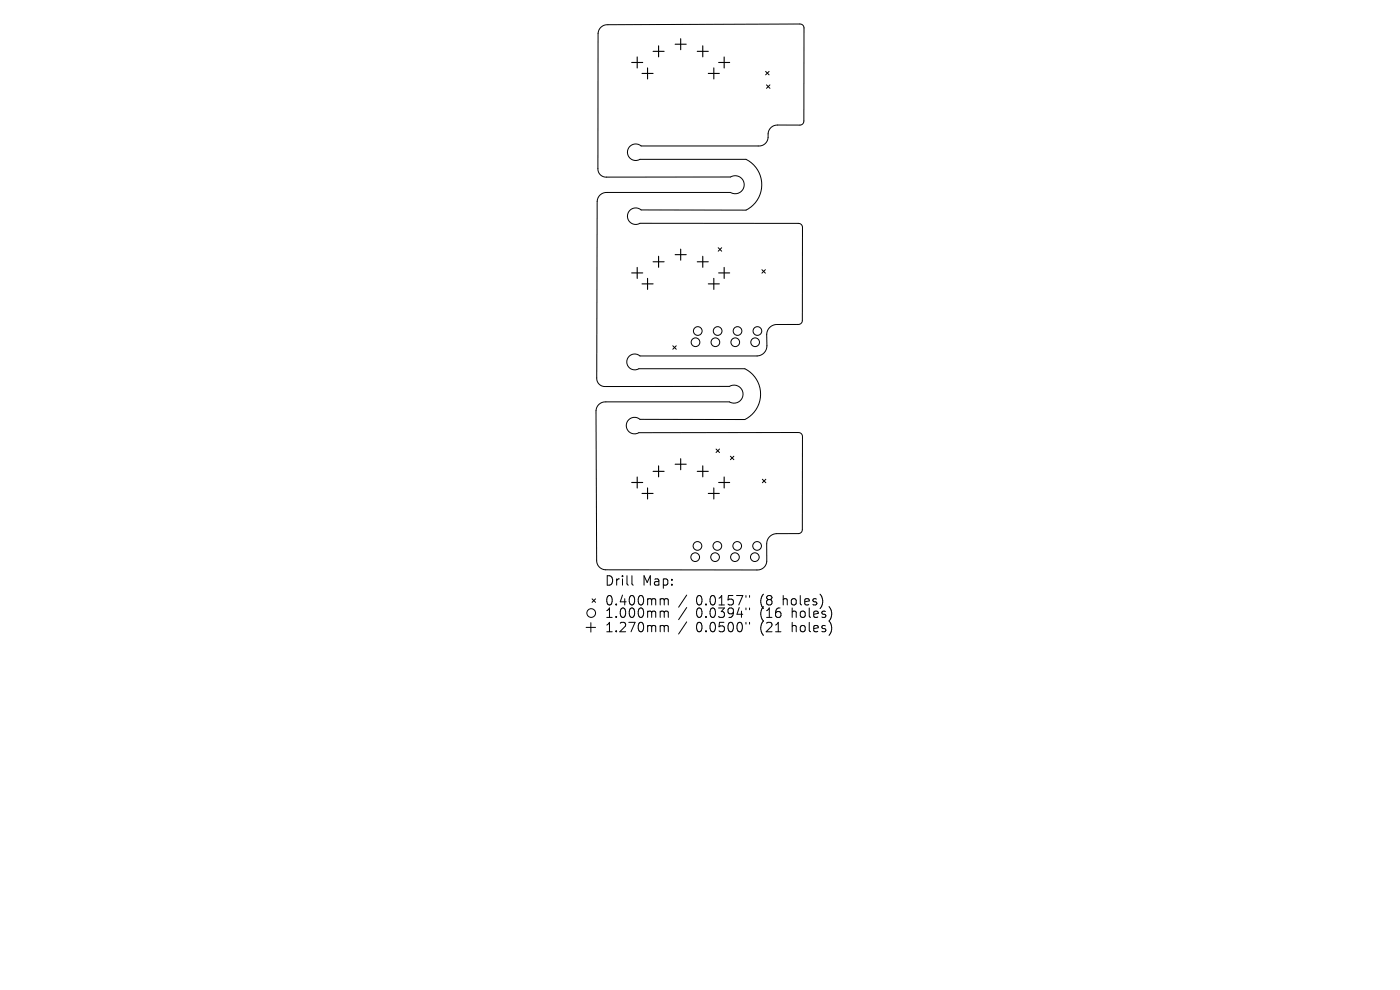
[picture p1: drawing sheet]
<svg xmlns="http://www.w3.org/2000/svg" width="297mm" height="210mm" viewBox="0 0 297 210" stroke-linecap="round" stroke-linejoin="round" font-family="sans-serif">
<defs><g id="words">
<g font-size="2.8">
<text x="128.3" y="124.5">Drill</text>
<text x="136.3" y="124.5">Map:</text>
<text x="128.3" y="128.7">0.400mm</text>
<text x="128.3" y="131.3">1.000mm</text>
<text x="147.6" y="128.7">0.0157&quot;</text>
<text x="147.6" y="131.3">0.0394&quot;</text>
<text x="161.2" y="128.7">(8</text>
<text x="161.2" y="131.3">(16</text>
<text x="166.1" y="128.7">holes)</text>
<text x="168" y="131.3">holes)</text>
<text x="128.3" y="134.3">1.270mm</text>
<text x="147.6" y="134.3">0.0500&quot;</text>
<text x="161.2" y="134.3">(21</text>
<text x="168" y="134.3">holes)</text>
</g>
</g></defs>
<g fill="none" stroke="#000" stroke-width=".21">
<path d="M127.5 5.7l.7-.3 .7-.2 40.8-.1 .5 .1 .4 .7-.1 20-.2 .4-.5 .2h-4.9a2.07 2.07 0 0 0-2 2.7 1.91 1.91 0 0 1-2.1 1.8h-24.8a1.76 1.76 0 0 0-2.9 1.1 1.76 1.76 0 0 0 2.7 1.7h22.5a6 6 0 0 1 3.3 5.4 6 6 0 0 1-3.3 5.4l-22.3-.1a1.76 1.76 0 0 0-2.9 1.2 1.76 1.76 0 0 0 2.7 1.7h33.6l.4 .1 .4 .7v20l-.3 .4-.4 .2h-4.8a2.15 2.15 0 0 0-2 2.2v2.4a2.15 2.15 0 0 1-2.1 2.1h-24.8a1.69 1.69 0 0 0-2.3 0 1.69 1.69 0 0 0-.2 2.3 1.69 1.69 0 0 0 2.2 .4h22.5a6 6 0 0 1 3.4 5.4 6 6 0 0 1-3.4 5.4h-22.2a1.76 1.76 0 0 0-2.9 1.1 1.76 1.76 0 0 0 2.6 1.7h33.9l.4 .1 .4 .7v20l-.3 .4-.4 .2h-4.8a2.15 2.15 0 0 0-2.1 2.2l.1 3.7a1.96 1.96 0 0 1-2.1 1.8h-32.2a1.96 1.96 0 0 1-1.8-2.1l-.2-31.7a1.98 1.98 0 0 1 2.1-1.9h26.2a1.91 1.91 0 0 0 2.9-1.6 1.91 1.91 0 0 0-2.9-1.6h-26.3a1.73 1.73 0 0 1-1.8-1.8l.1-37.5a1.98 1.98 0 0 1 2.1-1.9h26.2a1.91 1.91 0 0 0 2.9-1.6 1.91 1.91 0 0 0-2.9-1.7l-26.3 .1a1.73 1.73 0 0 1-1.9-1.9l.1-28.6 .2-.7zM162.4 15.1l.8 .8M162.6 18l.7 .7M163.2 15.1l-.8 .8M163.3 18l-.7 .7M152.4 52.5l.7 .8M153.1 52.5l-.7 .8M161.6 57.2l.8 .7M162.4 57.2l-.8 .7M142.7 73.3l.8 .8M143.5 73.3l-.8 .8M151.9 95.3l.7 .7"/>
<path d="M152.6 95.3l-.7 .7M154.9 96.8l.8 .7M155.7 96.8l-.8 .7M161.7 101.7l.8 .7M162.5 101.7l-.8 .7M124.3 133.1h2M125.3 132.1v2M125.6 127l.7 .8M126.3 127l-.7 .8M134.1 122.1v1.7l.2 .3M140.6 127l.3 .3M140.6 129.6l.3 .3"/>
<path d="M140.6 132.7l.3 .3M140.9 127.3v1M140.9 129.9v1.1M140.9 133v1M140.9 127.3l.3-.3 .5 .1 .1 1.2M140.9 129.9l.3-.3 .5 .1 .1 1.3M140.9 133l.3-.3 .5 .1 .1 1.2M145.7 126.2l-1.7 2.6M145.7 128.9l-1.7 2.5M145.7 131.9l-1.7 2.6M158.2 126.3v.4M158.2 129v.4"/>
<path d="M158.2 132v.4M159 126.3v.4M159 129v.4M159 132v.4M164.5 134h1.2M174.4 126.9v1.3M176.3 129.5v1.4M176.3 132.6v1.3"/>
<circle cx="147.5" cy="72.6" r=".92"/>
<circle cx="148" cy="70.2" r=".92"/>
<circle cx="151.8" cy="72.6" r=".92"/>
<circle cx="152.2" cy="70.2" r=".92"/>
<circle cx="156" cy="72.6" r=".92"/>
<circle cx="156.5" cy="70.2" r=".92"/>
<circle cx="160.2" cy="72.6" r=".92"/>
<circle cx="160.7" cy="70.2" r=".92"/>
<circle cx="147.5" cy="118.2" r=".92"/>
<circle cx="148" cy="115.8" r=".92"/>
<circle cx="151.7" cy="118.2" r=".92"/>
<circle cx="152.2" cy="115.8" r=".92"/>
<circle cx="155.9" cy="118.2" r=".92"/>
<circle cx="156.4" cy="115.8" r=".92"/>
<circle cx="160.1" cy="118.2" r=".92"/>
<circle cx="160.6" cy="115.8" r=".92"/>
<circle cx="125.4" cy="130" r=".92"/>
</g>
<g fill="none" stroke="#000" stroke-width=".23">
<path d="M134 13.3h2.3M135.2 12.1v2.3M136.2 15.6h2.3M137.4 14.4v2.3M138.5 10.9h2.4M139.7 9.7v2.4M143.2 9.4h2.4M144.4 8.2v2.4M147.9 10.9h2.4M149.1 9.7v2.4M150.3 15.6h2.3M151.4 14.4v2.3"/>
<path d="M152.5 13.3h2.3M153.6 12.1v2.3M134 57.9h2.3M135.2 56.7v2.4M137.4 59v2.4M138.5 55.5h2.4M139.7 54.4v2.3M143.2 54h2.4M144.4 52.8v2.4M147.9 55.5h2.4M149.1 54.4v2.3M151.4 59v2.4"/>
<path d="M152.5 57.9h2.3M153.6 56.7v2.4M136.2 60.2h2.3M150.3 60.2h2.3M138.5 100h2.4M139.7 98.8v2.4M143.2 98.5h2.4M144.4 97.3v2.3M147.9 100h2.4M149.1 98.8v2.4M134 102.4h2.3M135.2 101.2v2.3"/>
<path d="M136.2 104.7h2.3M137.4 103.5v2.3M150.3 104.7h2.3M151.4 103.5v2.3M152.5 102.4h2.3M153.6 101.2v2.3"/>
</g>
<use href="#words"/>
</svg>
